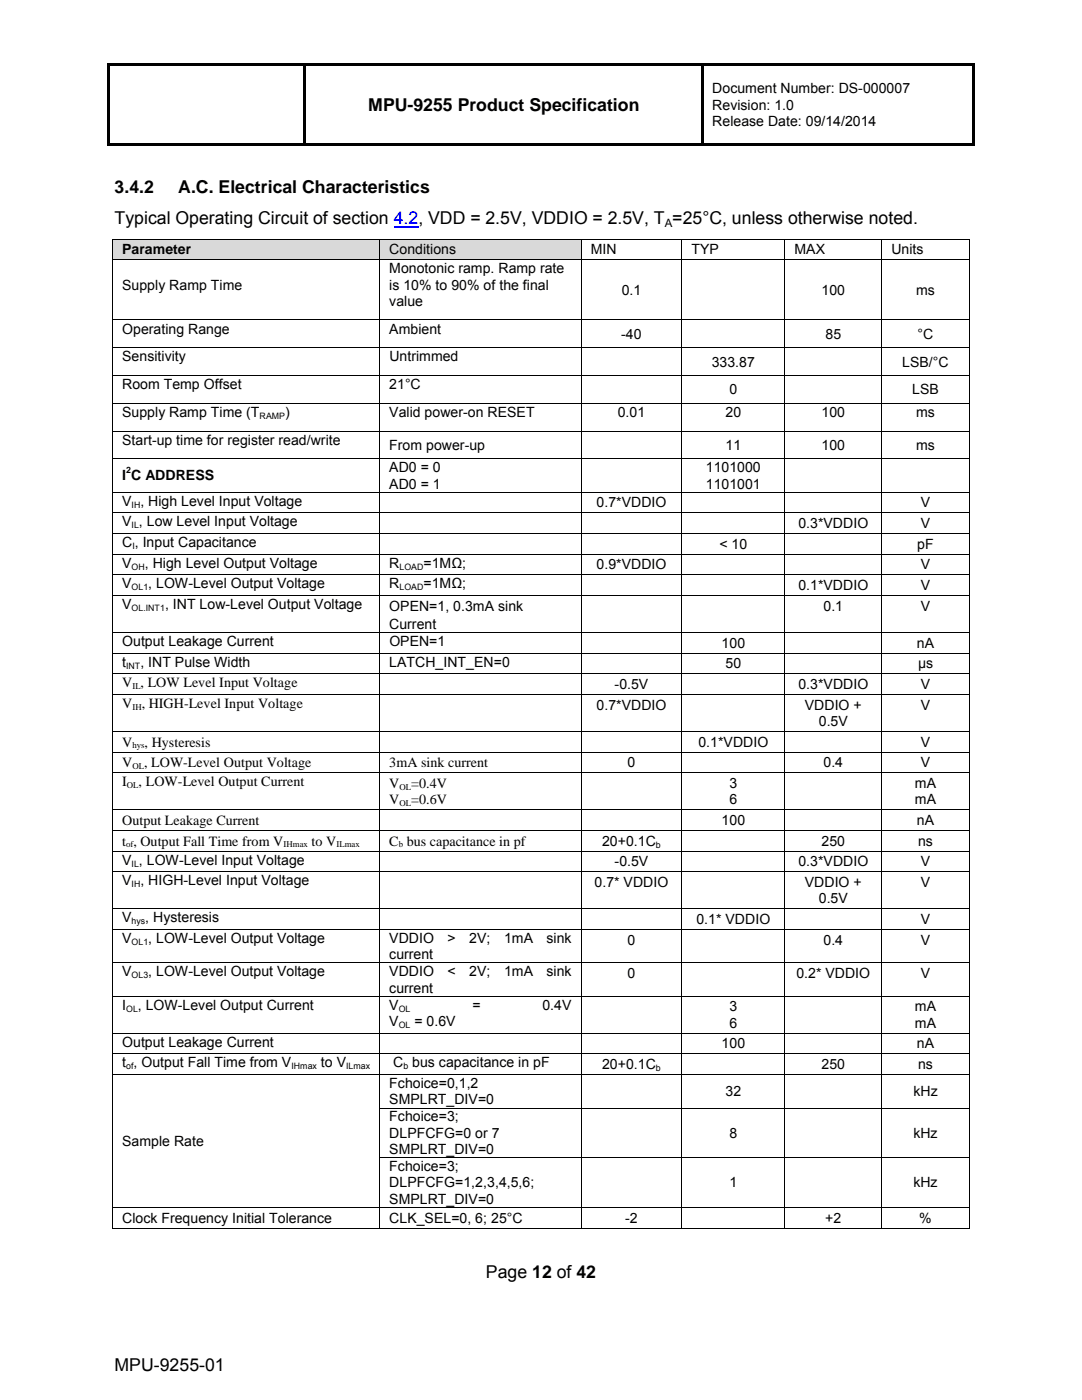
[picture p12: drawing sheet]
<svg xmlns="http://www.w3.org/2000/svg" width="216mm" height="279mm" viewBox="0 0 216 279" stroke-linecap="round" stroke-linejoin="round" font-family="sans-serif">
<defs><g id="words">
<g font-size="3.5">
<text x="73.5" y="22.2">MPU-9255 Product Specification</text>
<text x="22.9" y="38.6">3.4.2</text>
<text x="35.6" y="38.6">A.C. Electrical Characteristics</text>
<text x="22.9" y="44.7">Typical Operating Circuit of section 4.2, VDD = 2.5V, VDDIO = 2.5V, T =25°C, unless otherwise noted.</text>
<text x="97" y="255.1">Page 12 of 42</text>
<text x="22.9" y="273.7">MPU-9255-01</text>
</g>
<g font-size="2.8">
<text x="142.1" y="18.6">Document Number: DS-000007</text>
<text x="142.1" y="21.9">Revision: 1.0</text>
<text x="142.1" y="25.1">Release Date: 09/14/2014</text>
<text x="24.4" y="50.7">Parameter</text>
<text x="77.7" y="50.7">Conditions</text>
<text x="117.9" y="50.7">MIN</text>
<text x="138" y="50.7">TYP</text>
<text x="158.5" y="50.7">MAX</text>
<text x="177.9" y="50.7">Units</text>
<text x="24.4" y="57.8">Supply Ramp Time</text>
<text x="77.7" y="54.5">Monotonic ramp. Ramp rate</text>
<text x="77.7" y="57.8">is 10% to 90% of the final</text>
<text x="124.1" y="58.8">0.1</text>
<text x="163.9" y="58.8">100</text>
<text x="182.8" y="58.8">ms</text>
<text x="77.7" y="61">value</text>
<text x="24.4" y="66.6">Operating Range</text>
<text x="77.7" y="66.6">Ambient</text>
<text x="124" y="67.6">-40</text>
<text x="164.7" y="67.6">85</text>
<text x="183.1" y="67.6">°C</text>
<text x="24.4" y="72.1">Sensitivity</text>
<text x="24.4" y="77.6">Room Temp Offset</text>
<text x="77.7" y="77.6">21°C</text>
<text x="77.7" y="72.1">Untrimmed</text>
<text x="142" y="73.2">333.87</text>
<text x="180" y="73.2">LSB/°C</text>
<text x="24.4" y="83.2">Supply Ramp Time (T</text>
<text x="56.9" y="83.2">)</text>
<text x="77.7" y="83.2">Valid power-on RESET</text>
<text x="123.3" y="83.2">0.01</text>
<text x="144.8" y="83.2">20</text>
<text x="145.6" y="78.7">0</text>
<text x="163.9" y="83.2">100</text>
<text x="182" y="78.7">LSB</text>
<text x="182.8" y="83.2">ms</text>
<text x="24.4" y="88.7">Start-up time for register read/write</text>
<text x="77.7" y="89.8">From power-up</text>
<text x="144.8" y="89.8">11</text>
<text x="163.9" y="89.8">100</text>
<text x="182.8" y="89.8">ms</text>
<text x="24.4" y="95.9">I C ADDRESS</text>
<text x="77.7" y="94.3">AD0 = 0</text>
<text x="140.8" y="94.3">1101000</text>
<text x="24.4" y="100.9">V , High Level Input Voltage</text>
<text x="77.7" y="97.5">AD0 = 1</text>
<text x="119" y="101.3">0.7*VDDIO</text>
<text x="140.8" y="97.5">1101001</text>
<text x="183.8" y="101.3">V</text>
<text x="24.4" y="105.1">V , Low Level Input Voltage</text>
<text x="159.3" y="105.4">0.3*VDDIO</text>
<text x="183.8" y="105.4">V</text>
<text x="24.4" y="109.2">C , Input Capacitance</text>
<text x="24.4" y="113.3">V</text>
<text x="28.9" y="113.3">, High Level Output Voltage</text>
<text x="77.7" y="113.3">R</text>
<text x="84.5" y="113.3">=1MΩ;</text>
<text x="119" y="113.6">0.9*VDDIO</text>
<text x="143.6" y="109.5">&lt; 10</text>
<text x="183" y="109.5">pF</text>
<text x="183.8" y="113.6">V</text>
<text x="24.4" y="117.4">V</text>
<text x="29.6" y="117.4">, LOW-Level Output Voltage</text>
<text x="77.7" y="117.4">R</text>
<text x="84.5" y="117.4">=1MΩ;</text>
<text x="159.3" y="117.8">0.1*VDDIO</text>
<text x="183.8" y="117.8">V</text>
<text x="24.4" y="121.6">V</text>
<text x="32.9" y="121.6">, INT Low-Level Output Voltage</text>
<text x="77.7" y="121.9">OPEN=1, 0.3mA sink</text>
<text x="77.7" y="125.5">Current</text>
<text x="164.3" y="121.9">0.1</text>
<text x="183.8" y="121.9">V</text>
<text x="24.4" y="128.9">Output Leakage Current</text>
<text x="77.7" y="128.9">OPEN=1</text>
<text x="144" y="129.3">100</text>
<text x="183" y="129.3">nA</text>
<text x="24.4" y="133.1">t</text>
<text x="24.4" y="137.1">V , LOW Level Input Voltage</text>
<text x="28" y="133.1">, INT Pulse Width</text>
<text x="77.7" y="133.1">LATCH_INT_EN=0</text>
<text x="122.6" y="137.5">-0.5V</text>
<text x="144.8" y="133.4">50</text>
<text x="159.3" y="137.5">0.3*VDDIO</text>
<text x="183.2" y="133.4">µs</text>
<text x="183.8" y="137.5">V</text>
<text x="24.4" y="141.3">V , HIGH-Level Input Voltage</text>
<text x="119" y="141.6">0.7*VDDIO</text>
<text x="160.6" y="141.6">VDDIO +</text>
<text x="183.7" y="141.6">V</text>
<text x="24.4" y="149">V</text>
<text x="28.9" y="149">, Hysteresis</text>
<text x="139.4" y="149">0.1*VDDIO</text>
<text x="163.4" y="144.9">0.5V</text>
<text x="183.8" y="149">V</text>
<text x="24.4" y="153.1">V</text>
<text x="28.8" y="153.1">, LOW-Level Output Voltage</text>
<text x="77.7" y="153.1">3mA sink current</text>
<text x="125.2" y="153.1">0</text>
<text x="164.3" y="153.1">0.4</text>
<text x="183.8" y="153.1">V</text>
<text x="24.4" y="156.9">I</text>
<text x="27.7" y="156.9">, LOW-Level Output Current</text>
<text x="77.7" y="160.5">V</text>
<text x="77.7" y="157.2">V</text>
<text x="82.1" y="157.2">=0.4V</text>
<text x="82.1" y="160.5">=0.6V</text>
<text x="145.6" y="157.3">3</text>
<text x="145.6" y="160.5">6</text>
<text x="182.6" y="157.3">mA</text>
<text x="182.6" y="160.5">mA</text>
<text x="24.4" y="164.6">Output Leakage Current</text>
<text x="144" y="164.7">100</text>
<text x="183" y="164.7">nA</text>
<text x="24.4" y="168.7">t , Output Fall Time from V</text>
<text x="24.4" y="172.6">V , LOW-Level Input Voltage</text>
<text x="62.2" y="168.7">to V</text>
<text x="77.7" y="168.7">C bus capacitance in pf</text>
<text x="120.1" y="168.8">20+0.1C</text>
<text x="122.6" y="172.9">-0.5V</text>
<text x="159.3" y="172.9">0.3*VDDIO</text>
<text x="163.9" y="168.8">250</text>
<text x="183.2" y="168.8">ns</text>
<text x="183.8" y="172.9">V</text>
<text x="24.4" y="176.7">V , HIGH-Level Input Voltage</text>
<text x="118.6" y="177">0.7* VDDIO</text>
<text x="160.6" y="177">VDDIO +</text>
<text x="183.7" y="177">V</text>
<text x="24.4" y="184.1">V</text>
<text x="29" y="184.1">, Hysteresis</text>
<text x="139" y="184.4">0.1* VDDIO</text>
<text x="163.4" y="180.3">0.5V</text>
<text x="183.8" y="184.4">V</text>
<text x="24.4" y="188.2">V</text>
<text x="29.6" y="188.2">, LOW-Level Output Voltage</text>
<text x="77.7" y="188.2">VDDIO</text>
<text x="77.7" y="191.4">current</text>
<text x="89.3" y="188.2">&gt;</text>
<text x="93.6" y="188.2">2V;</text>
<text x="100.6" y="188.2">1mA</text>
<text x="109.1" y="188.2">sink</text>
<text x="125.2" y="188.5">0</text>
<text x="164.3" y="188.5">0.4</text>
<text x="183.8" y="188.5">V</text>
<text x="24.4" y="194.9">V</text>
<text x="29.6" y="194.9">, LOW-Level Output Voltage</text>
<text x="77.7" y="194.9">VDDIO</text>
<text x="89.3" y="194.9">&lt;</text>
<text x="93.6" y="194.9">2V;</text>
<text x="100.6" y="194.9">1mA</text>
<text x="109.1" y="194.9">sink</text>
<text x="125.2" y="195.2">0</text>
<text x="158.9" y="195.2">0.2* VDDIO</text>
<text x="183.8" y="195.2">V</text>
<text x="24.4" y="201.5">I</text>
<text x="27.5" y="201.5">, LOW-Level Output Current</text>
<text x="77.7" y="198.1">current</text>
<text x="77.7" y="201.5">V</text>
<text x="94.3" y="201.5">=</text>
<text x="108.2" y="201.5">0.4V</text>
<text x="145.6" y="201.9">3</text>
<text x="182.6" y="201.9">mA</text>
<text x="24.4" y="208.9">Output Leakage Current</text>
<text x="77.7" y="204.8">V</text>
<text x="82.7" y="204.8">= 0.6V</text>
<text x="144" y="209.2">100</text>
<text x="145.6" y="205.1">6</text>
<text x="182.6" y="205.1">mA</text>
<text x="183" y="209.2">nA</text>
<text x="24.4" y="213">t , Output Fall Time from V</text>
<text x="64.1" y="213">to V</text>
<text x="78.5" y="213">C bus capacitance in pF</text>
<text x="120.1" y="213.4">20+0.1C</text>
<text x="163.9" y="213.4">250</text>
<text x="183.2" y="213.4">ns</text>
<text x="77.7" y="217.1">Fchoice=0,1,2</text>
<text x="77.7" y="220.4">SMPLRT_DIV=0</text>
<text x="144.8" y="218.8">32</text>
<text x="182.3" y="218.8">kHz</text>
<text x="77.7" y="223.8">Fchoice=3;</text>
<text x="77.7" y="227.1">DLPFCFG=0 or 7</text>
<text x="145.6" y="227.1">8</text>
<text x="182.3" y="227.1">kHz</text>
<text x="24.4" y="228.7">Sample Rate</text>
<text x="77.7" y="230.3">SMPLRT_DIV=0</text>
<text x="77.7" y="233.7">Fchoice=3;</text>
<text x="77.7" y="237">DLPFCFG=1,2,3,4,5,6;</text>
<text x="145.6" y="237">1</text>
<text x="182.3" y="237">kHz</text>
<text x="24.4" y="244">Clock Frequency Initial Tolerance</text>
<text x="77.7" y="240.2">SMPLRT_DIV=0</text>
<text x="77.7" y="244">CLK_SEL=0, 6; 25°C</text>
<text x="124.8" y="244">-2</text>
<text x="164.7" y="244">+2</text>
<text x="183.4" y="244">%</text>
</g>
<text font-size="2.3" x="132.6" y="45.2">A</text>
<g font-size="1.8">
<text x="51.8" y="83.5">RAMP</text>
<text x="25.2" y="94.4">2</text>
<text x="26.3" y="101.3">IH</text>
<text x="26.3" y="105.4">IL</text>
<text x="26.3" y="113.7">OH</text>
<text x="26.4" y="109.5">I</text>
<text x="79.7" y="113.7">LOAD</text>
<text x="26.3" y="117.8">OL1</text>
<text x="79.7" y="117.8">LOAD</text>
<text x="26.3" y="121.9">OL.INT1</text>
<text x="25.2" y="133.4">INT</text>
<text x="26.4" y="137.5">IL</text>
<text x="26.4" y="141.6">IH</text>
<text x="26.4" y="149.4">hys</text>
<text x="26.4" y="153.5">OL</text>
<text x="25.3" y="157.2">OL</text>
<text x="79.7" y="157.6">OL</text>
<text x="79.7" y="160.8">OL</text>
<text x="25.2" y="169.1">of</text>
<text x="26.3" y="172.9">IL</text>
<text x="56.6" y="169.1">IHmax</text>
<text x="67.1" y="169.1">ILmax</text>
<text x="79.6" y="169.1">b</text>
<text x="130.9" y="169.1">b</text>
<text x="26.3" y="177.1">IH</text>
<text x="26.3" y="184.4">hys</text>
<text x="26.3" y="188.6">OL1</text>
<text x="26.3" y="195.2">OL3</text>
<text x="25.2" y="201.9">OL</text>
<text x="79.6" y="201.9">OL</text>
<text x="79.6" y="205.1">OL</text>
<text x="25.2" y="213.4">of</text>
<text x="58.1" y="213.4">IHmax</text>
<text x="69.1" y="213.4">ILmax</text>
<text x="80.5" y="213.4">b</text>
<text x="130.9" y="213.7">b</text>
</g>
</g></defs>
<path d="M21.4 12.7h.5v.5h-.5zM21.4 12.7h173.1v.5h-173.1zM193.9 12.7h.6v.5h-.6zM21.4 13.2h.5v15.9h-.5zM21.4 28.6h39.2v.5h-39.2zM60.6 13.2h.5v15.9h-.5zM61.1 28.6h78.9v.5h-78.9zM140 13.2h.5v15.9h-.5zM140.5 28.6h53.4v.5h-53.4zM193.9 13.2h.6v15.9h-.6zM193.9 28.6h.6v.5h-.6z" fill="#000"/>
<path d="M78.6 45.2h4.9" fill="none" stroke="#00f" stroke-width=".25"/>
<g fill="#d9d9d9">
<path d="M22.6 47.8h53.1v4h-53.1z"/>
<path d="M24.4 47.8h49.5v4h-49.5z"/>
<path d="M75.9 47.8h40v4h-40z"/>
<path d="M77.7 47.8h36.3v4h-36.3z"/>
</g>
<path d="M22.4 47.6h.2v.2h-.2zM193.3 47.6h.2v.2h-.2zM22.4 221h.2v.2h-.2zM22.4 230.9h.2v.2h-.2zM193.3 245h.2v.2h-.2z" fill="#000"/>
<g fill="none" stroke="#000" stroke-width=".2">
<path d="M22.4 47.7h171.1M22.4 51.8h171.1M22.5 47.8v4M22.5 51.9v11.9M75.8 47.8v4M75.8 51.9v11.9M116 47.8v4M116 51.9v11.9M136.1 47.8v4M136.1 51.9v11.9M156.6 47.8v4M156.6 51.9v11.9"/>
<path d="M176 47.8v4M176 51.9v11.9M193.4 47.8v4M193.4 51.9v11.9M22.4 63.9h171.1M22.4 69.4h171.1M22.4 75h171.1M22.5 63.9v5.4M22.5 69.5v5.4M22.5 75v5.4M75.8 63.9v5.4M75.8 69.5v5.4"/>
<path d="M75.8 75v5.4M116 63.9v5.4M116 69.5v5.4M116 75v5.4M136.1 63.9v5.4M136.1 69.5v5.4M136.1 75v5.4M156.6 63.9v5.4M156.6 69.5v5.4M156.6 75v5.4M176 63.9v5.4M176 69.5v5.4"/>
<path d="M176 75v5.4M193.4 63.9v5.4M193.4 69.5v5.4M193.4 75v5.4M22.4 80.5h171.1M22.4 86h171.1M22.4 91.6h171.1M22.4 98.2h171.1M22.5 80.6v5.3M22.5 86.1v5.4M22.5 91.7v6.4M22.5 98.3v4"/>
<path d="M75.8 80.6v5.3M75.8 86.1v5.4M75.8 91.7v6.4M75.8 98.3v4M116 80.6v5.3M116 86.1v5.4M116 91.7v6.4M116 98.3v4M136.1 80.6v5.3M136.1 86.1v5.4M136.1 91.7v6.4M136.1 98.3v4"/>
<path d="M156.6 80.6v5.3M156.6 86.1v5.4M156.6 91.7v6.4M156.6 98.3v4M176 80.6v5.3M176 86.1v5.4M176 91.7v6.4M176 98.3v4M193.4 80.6v5.3M193.4 86.1v5.4M193.4 91.7v6.4M193.4 98.3v4"/>
<path d="M22.4 102.3h171.1M22.4 106.5h171.1M22.4 110.6h171.1M22.4 114.7h171.1M22.4 118.9h171.1M22.5 102.4v4M22.5 106.6v3.9M22.5 110.7v3.9M22.5 114.8v4M22.5 118.9v7.3M75.8 102.4v4M75.8 106.6v3.9"/>
<path d="M75.8 110.7v3.9M75.8 114.8v4M75.8 118.9v7.3M116 102.4v4M116 106.6v3.9M116 110.7v3.9M116 114.8v4M116 118.9v7.3M136.1 102.4v4M136.1 106.6v3.9M136.1 110.7v3.9M136.1 114.8v4"/>
<path d="M136.1 118.9v7.3M156.6 102.4v4M156.6 106.6v3.9M156.6 110.7v3.9M156.6 114.8v4M156.6 118.9v7.3M176 102.4v4M176 106.6v3.9M176 110.7v3.9M176 114.8v4M176 118.9v7.3M193.4 102.4v4"/>
<path d="M193.4 106.6v3.9M193.4 110.7v3.9M193.4 114.8v4M193.4 118.9v7.3M22.4 126.2h171.1M22.4 130.4h171.1M22.4 134.5h171.1M22.4 138.6h171.1M22.5 126.3v4M22.5 130.5v3.9M22.5 134.6v3.9M22.5 138.7v7.2"/>
<path d="M75.8 126.3v4M75.8 130.5v3.9M75.8 134.6v3.9M75.8 138.7v7.2M116 126.3v4M116 130.5v3.9M116 134.6v3.9M116 138.7v7.2M136.1 126.3v4M136.1 130.5v3.9M136.1 134.6v3.9M136.1 138.7v7.2"/>
<path d="M156.6 126.3v4M156.6 130.5v3.9M156.6 134.6v3.9M156.6 138.7v7.2M176 126.3v4M176 130.5v3.9M176 134.6v3.9M176 138.7v7.2M193.4 126.3v4M193.4 130.5v3.9M193.4 134.6v3.9M193.4 138.7v7.2"/>
<path d="M22.4 146h171.1M22.4 150.1h171.1M22.4 154.2h171.1M22.5 146.1v3.9M22.5 150.2v4M22.5 154.3v7.2M75.8 146.1v3.9M75.8 150.2v4M75.8 154.3v7.2M116 146.1v3.9M116 150.2v4M116 154.3v7.2"/>
<path d="M136.1 146.1v3.9M136.1 150.2v4M136.1 154.3v7.2M156.6 146.1v3.9M156.6 150.2v4M156.6 154.3v7.2M176 146.1v3.9M176 150.2v4M176 154.3v7.2M193.4 146.1v3.9M193.4 150.2v4M193.4 154.3v7.2"/>
<path d="M22.4 161.6h171.1M22.4 165.7h171.1M22.4 169.9h171.1M22.4 174h171.1M22.5 161.7v4M22.5 165.8v4M22.5 169.9v4M22.5 174.1v7.2M75.8 161.7v4M75.8 165.8v4M75.8 169.9v4M75.8 174.1v7.2"/>
<path d="M116 161.7v4M116 165.8v4M116 169.9v4M116 174.1v7.2M136.1 161.7v4M136.1 165.8v4M136.1 169.9v4M136.1 174.1v7.2M156.6 161.7v4M156.6 165.8v4M156.6 169.9v4M156.6 174.1v7.2"/>
<path d="M176 161.7v4M176 165.8v4M176 169.9v4M176 174.1v7.2M193.4 161.7v4M193.4 165.8v4M193.4 169.9v4M193.4 174.1v7.2M22.4 181.4h171.1M22.4 185.5h171.1M22.4 192.2h171.1M22.4 198.8h171.1"/>
<path d="M22.5 181.5v3.9M22.5 185.6v6.5M22.5 192.2v6.5M22.5 198.9v7.2M75.8 181.5v3.9M75.8 185.6v6.5M75.8 192.2v6.5M75.8 198.9v7.2M116 181.5v3.9M116 185.6v6.5M116 192.2v6.5M116 198.9v7.2"/>
<path d="M136.1 181.5v3.9M136.1 185.6v6.5M136.1 192.2v6.5M136.1 198.9v7.2M156.6 181.5v3.9M156.6 185.6v6.5M156.6 192.2v6.5M156.6 198.9v7.2M176 181.5v3.9M176 185.6v6.5M176 192.2v6.5M176 198.9v7.2"/>
<path d="M193.4 181.5v3.9M193.4 185.6v6.5M193.4 192.2v6.5M193.4 198.9v7.2M22.4 206.2h171.1M22.4 210.3h171.1M22.4 214.5h171.1M22.5 206.3v3.9M22.5 210.4v4M22.5 214.5v6.5M75.8 206.3v3.9M75.8 210.4v4"/>
<path d="M75.8 214.5v6.5M116 206.3v3.9M116 210.4v4M116 214.5v6.5M136.1 206.3v3.9M136.1 210.4v4M136.1 214.5v6.5M156.6 206.3v3.9M156.6 210.4v4M156.6 214.5v6.5M176 206.3v3.9M176 210.4v4"/>
<path d="M176 214.5v6.5M193.4 206.3v3.9M193.4 210.4v4M193.4 214.5v6.5M22.5 221.2v9.7M22.5 231.1v9.8M75.7 221.1h117.8M75.7 231h117.8M75.8 221.2v9.7M75.8 231.1v9.8M116 221.2v9.7M116 231.1v9.8"/>
<path d="M136.1 221.2v9.7M136.1 231.1v9.8M156.6 221.2v9.7M156.6 231.1v9.8M176 221.2v9.7M176 231.1v9.8M193.4 221.2v9.7M193.4 231.1v9.8M22.4 240.9h171.1M22.4 245.1h53.3M22.5 241v4.2M75.8 241v4.2"/>
<path d="M75.9 245.1h40M116 241v4.2M116 245.1h20M136.1 241v4.2M136.2 245.1h20.3M156.6 241v4.2M156.7 245.1h19.2M176 241v4.2M176 245.1h17.3M193.4 241v4.2"/>
</g>
<use href="#words"/>
</svg>
